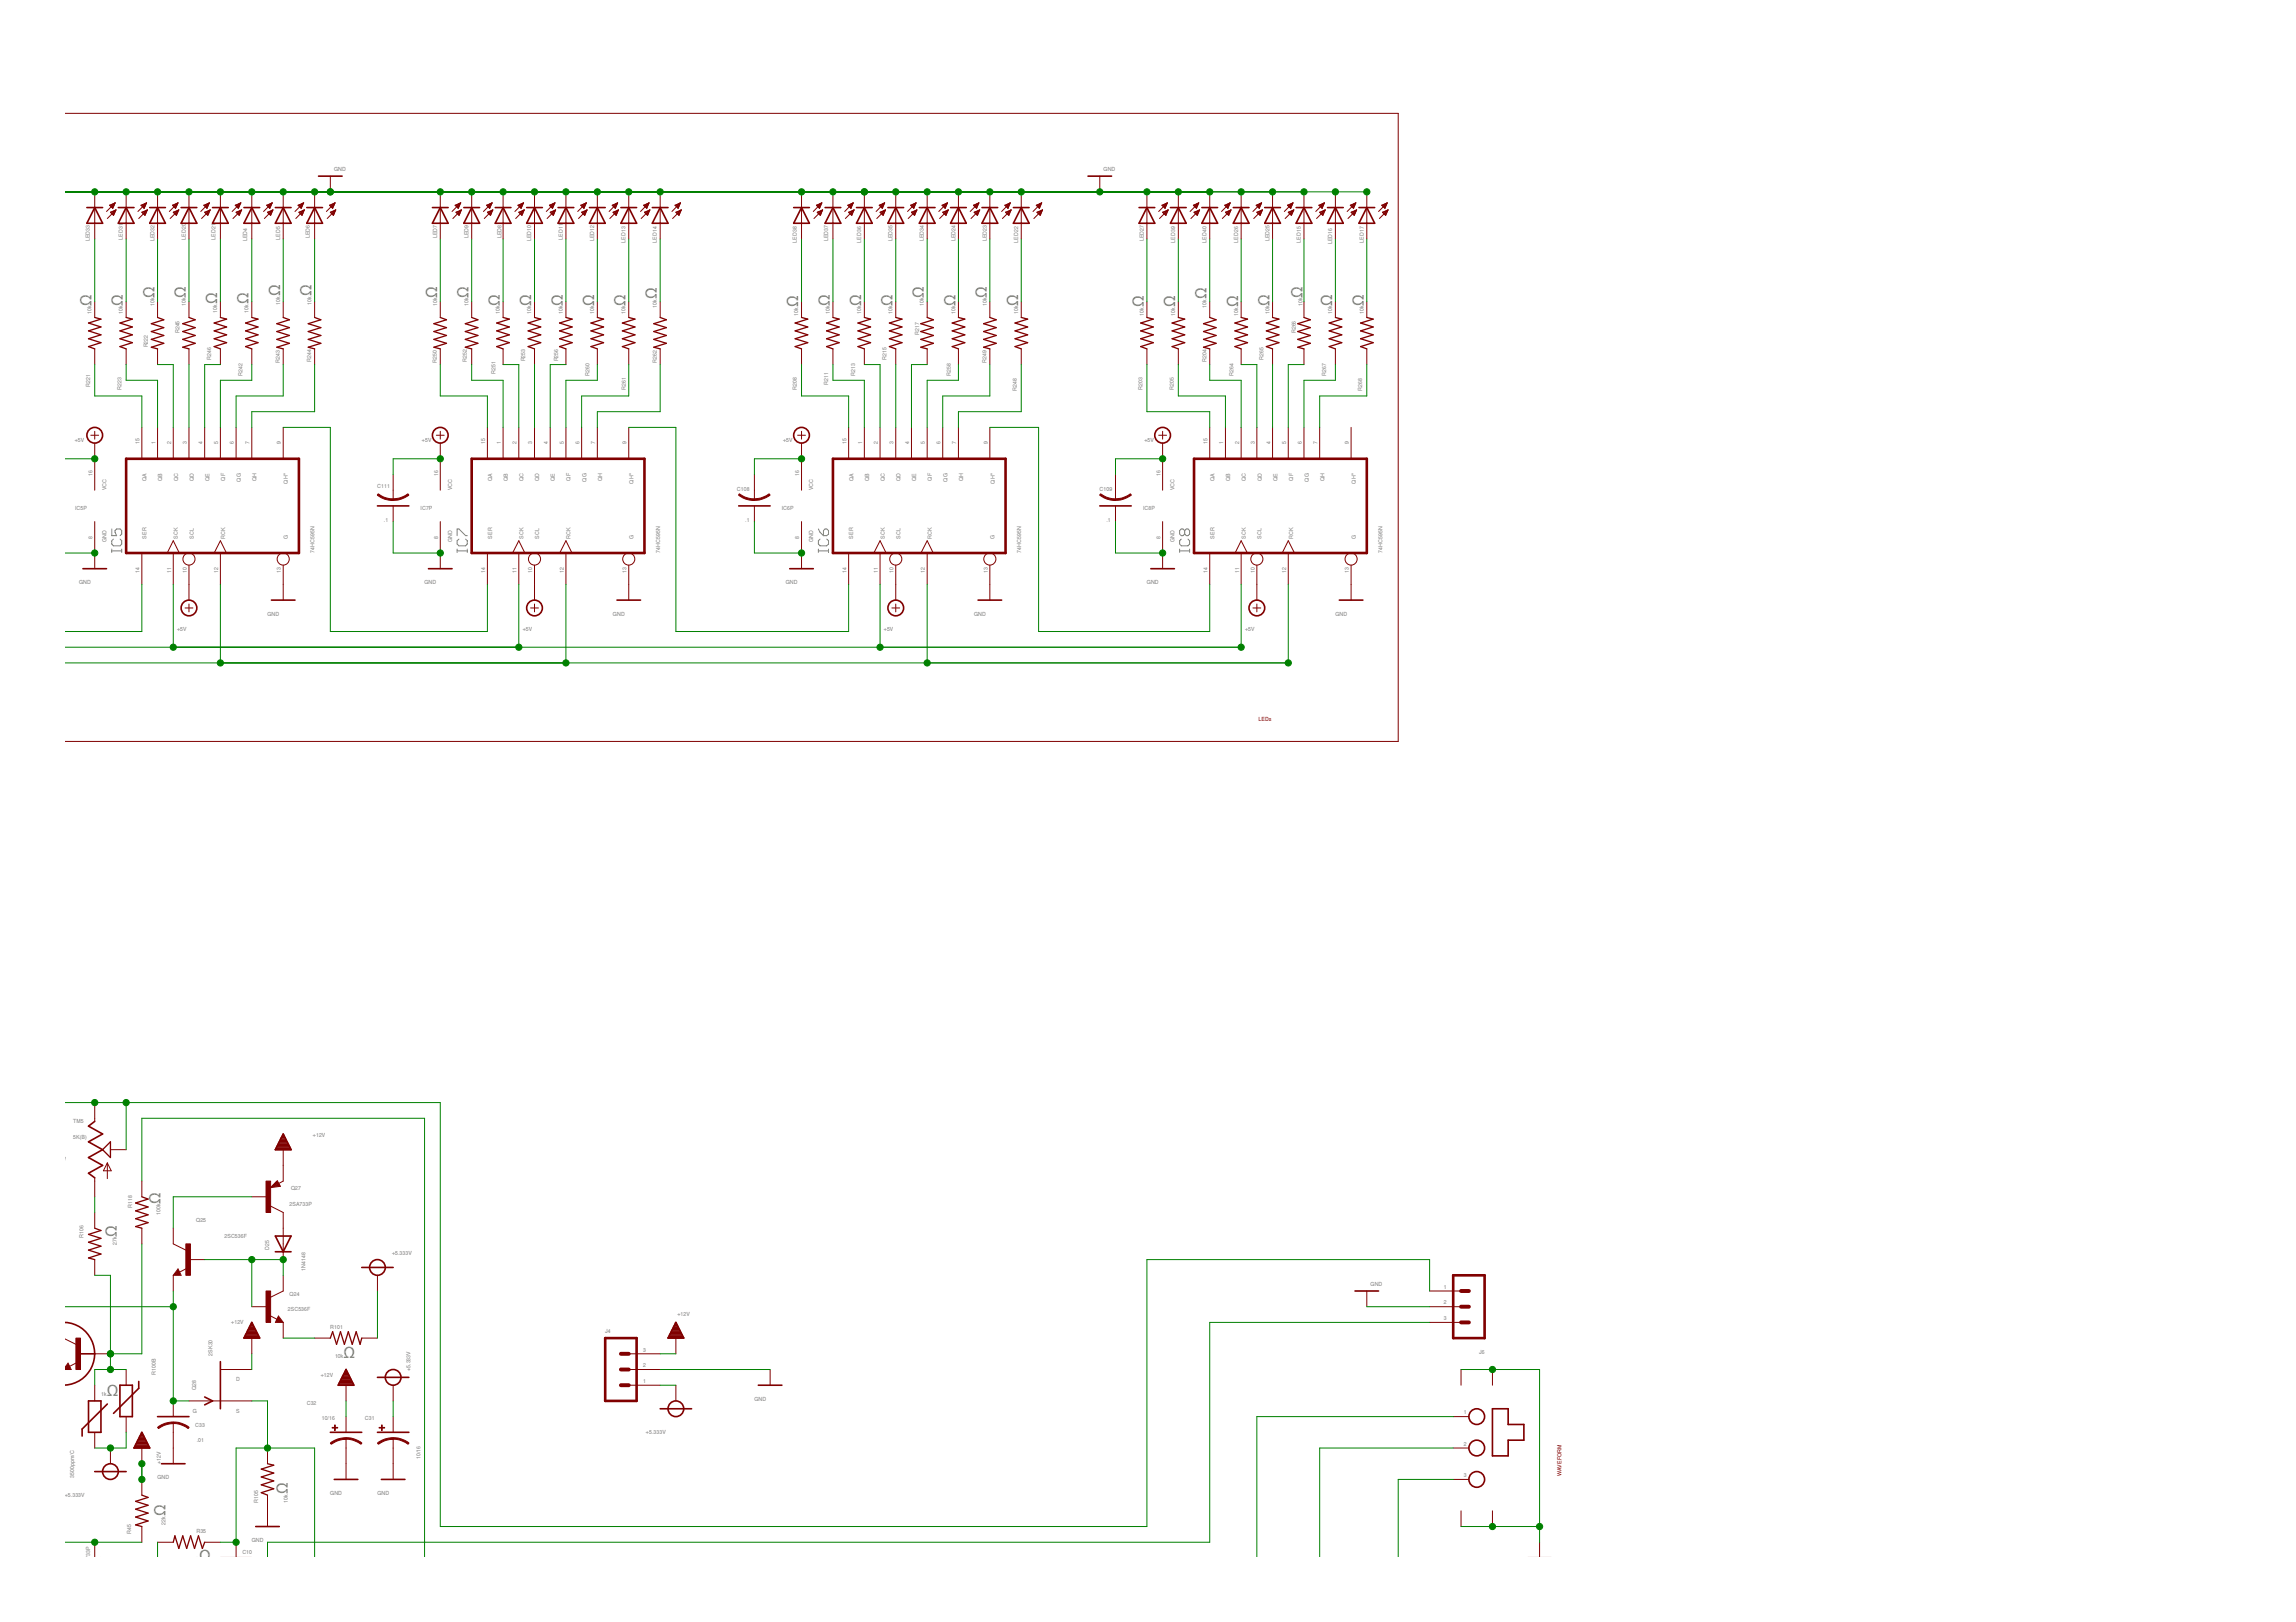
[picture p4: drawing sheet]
<svg xmlns="http://www.w3.org/2000/svg" width="297mm" height="210mm" viewBox="0 0 297 210" stroke-linecap="round" stroke-linejoin="round" font-family="sans-serif">
<defs><g id="words">
<g font-size="2" fill="#808080">
<text x="11.8" y="39.6" transform="rotate(-90 11.8 39.6)">Ω</text>
<text x="15.9" y="39.6" transform="rotate(-90 15.9 39.6)">Ω</text>
<text x="20" y="38.5" transform="rotate(-90 20 38.5)">Ω</text>
<text x="24" y="38.5" transform="rotate(-90 24 38.5)">Ω</text>
<text x="28.1" y="39.4" transform="rotate(-90 28.1 39.4)">Ω</text>
<text x="32.2" y="39.4" transform="rotate(-90 32.2 39.4)">Ω</text>
<text x="36.2" y="38.3" transform="rotate(-90 36.2 38.3)">Ω</text>
<text x="40.3" y="38.3" transform="rotate(-90 40.3 38.3)">Ω</text>
<text x="56.5" y="38.5" transform="rotate(-90 56.5 38.5)">Ω</text>
<text x="60.6" y="38.5" transform="rotate(-90 60.6 38.5)">Ω</text>
<text x="64.7" y="39.6" transform="rotate(-90 64.7 39.6)">Ω</text>
<text x="68.7" y="39.6" transform="rotate(-90 68.7 39.6)">Ω</text>
<text x="72.8" y="39.6" transform="rotate(-90 72.8 39.6)">Ω</text>
<text x="76.9" y="39.6" transform="rotate(-90 76.9 39.6)">Ω</text>
<text x="80.9" y="39.6" transform="rotate(-90 80.9 39.6)">Ω</text>
<text x="85" y="38.7" transform="rotate(-90 85 38.7)">Ω</text>
<text x="103.3" y="39.8" transform="rotate(-90 103.3 39.8)">Ω</text>
<text x="107.3" y="39.6" transform="rotate(-90 107.3 39.6)">Ω</text>
<text x="111.4" y="39.6" transform="rotate(-90 111.4 39.6)">Ω</text>
<text x="115.5" y="39.6" transform="rotate(-90 115.5 39.6)">Ω</text>
<text x="119.5" y="38.5" transform="rotate(-90 119.5 38.5)">Ω</text>
<text x="123.6" y="39.6" transform="rotate(-90 123.6 39.6)">Ω</text>
<text x="127.7" y="38.5" transform="rotate(-90 127.7 38.5)">Ω</text>
<text x="131.7" y="39.6" transform="rotate(-90 131.7 39.6)">Ω</text>
<text x="148" y="39.8" transform="rotate(-90 148 39.8)">Ω</text>
<text x="152" y="39.8" transform="rotate(-90 152 39.8)">Ω</text>
<text x="156.1" y="38.7" transform="rotate(-90 156.1 38.7)">Ω</text>
<text x="160.2" y="39.8" transform="rotate(-90 160.2 39.8)">Ω</text>
<text x="164.2" y="39.6" transform="rotate(-90 164.2 39.6)">Ω</text>
<text x="168.5" y="38.5" transform="rotate(-90 168.5 38.5)">Ω</text>
<text x="172.4" y="39.6" transform="rotate(-90 172.4 39.6)">Ω</text>
<text x="176.4" y="39.6" transform="rotate(-90 176.4 39.6)">Ω</text>
<text x="20.8" y="155.8" transform="rotate(-90 20.8 155.8)">Ω</text>
<text x="15.1" y="160" transform="rotate(-90 15.1 160)">Ω</text>
<text x="44.4" y="175.8">Ω</text>
<text x="13.8" y="180.7">Ω</text>
<text x="21.4" y="196.2" transform="rotate(-90 21.4 196.2)">Ω</text>
<text x="37.2" y="193.4" transform="rotate(-90 37.2 193.4)">Ω</text>
<text x="25.8" y="202">Ω</text>
</g>
<g font-size=".7" fill="#808080">
<text x="43.2" y="22.2">GND</text>
<text x="142.8" y="22.2">GND</text>
<text x="11.6" y="31.2" transform="rotate(-90 11.6 31.2)">LED33</text>
<text x="15.9" y="31" transform="rotate(-90 15.9 31)">LED31</text>
<text x="20" y="31.2" transform="rotate(-90 20 31.2)">LED32</text>
<text x="24" y="31" transform="rotate(-90 24 31)">LED20</text>
<text x="27.9" y="31" transform="rotate(-90 27.9 31)">LED21</text>
<text x="32" y="31.2" transform="rotate(-90 32 31.2)">LED4</text>
<text x="36.2" y="31" transform="rotate(-90 36.2 31)">LED5</text>
<text x="40.1" y="30.8" transform="rotate(-90 40.1 30.8)">LED6</text>
<text x="56.5" y="30.8" transform="rotate(-90 56.5 30.8)">LED7</text>
<text x="60.6" y="30.8" transform="rotate(-90 60.6 30.8)">LED9</text>
<text x="64.9" y="30.8" transform="rotate(-90 64.9 30.8)">LED8</text>
<text x="68.7" y="31.2" transform="rotate(-90 68.7 31.2)">LED10</text>
<text x="72.8" y="31" transform="rotate(-90 72.8 31)">LED11</text>
<text x="76.9" y="31.2" transform="rotate(-90 76.9 31.2)">LED12</text>
<text x="80.9" y="31.4" transform="rotate(-90 80.9 31.4)">LED13</text>
<text x="85" y="31.4" transform="rotate(-90 85 31.4)">LED14</text>
<text x="103.1" y="31.4" transform="rotate(-90 103.1 31.4)">LED38</text>
<text x="107.1" y="31.2" transform="rotate(-90 107.1 31.2)">LED37</text>
<text x="111.4" y="31.4" transform="rotate(-90 111.4 31.4)">LED36</text>
<text x="115.5" y="31.2" transform="rotate(-90 115.5 31.2)">LED35</text>
<text x="119.5" y="31.2" transform="rotate(-90 119.5 31.2)">LED34</text>
<text x="123.6" y="31.2" transform="rotate(-90 123.6 31.2)">LED24</text>
<text x="127.7" y="31.2" transform="rotate(-90 127.7 31.2)">LED23</text>
<text x="131.7" y="31.4" transform="rotate(-90 131.7 31.4)">LED22</text>
<text x="148" y="31.2" transform="rotate(-90 148 31.2)">LED27</text>
<text x="152" y="31.4" transform="rotate(-90 152 31.4)">LED39</text>
<text x="156.1" y="31.4" transform="rotate(-90 156.1 31.4)">LED40</text>
<text x="160.2" y="31.4" transform="rotate(-90 160.2 31.4)">LED26</text>
<text x="164.2" y="31.2" transform="rotate(-90 164.2 31.2)">LED25</text>
<text x="168.3" y="31.4" transform="rotate(-90 168.3 31.4)">LED15</text>
<text x="172.4" y="31.6" transform="rotate(-90 172.4 31.6)">LED16</text>
<text x="176.4" y="31.4" transform="rotate(-90 176.4 31.4)">LED17</text>
<text x="11.8" y="40.7" transform="rotate(-90 11.8 40.7)">10k</text>
<text x="15.9" y="40.7" transform="rotate(-90 15.9 40.7)">10k</text>
<text x="20" y="39.6" transform="rotate(-90 20 39.6)">10k</text>
<text x="24" y="39.6" transform="rotate(-90 24 39.6)">10k</text>
<text x="28.1" y="40.5" transform="rotate(-90 28.1 40.5)">10k</text>
<text x="32.2" y="40.5" transform="rotate(-90 32.2 40.5)">10k</text>
<text x="36.2" y="39.4" transform="rotate(-90 36.2 39.4)">10k</text>
<text x="40.3" y="39.4" transform="rotate(-90 40.3 39.4)">10k</text>
<text x="56.5" y="39.6" transform="rotate(-90 56.5 39.6)">10k</text>
<text x="60.6" y="39.6" transform="rotate(-90 60.6 39.6)">10k</text>
<text x="64.7" y="40.7" transform="rotate(-90 64.7 40.7)">10k</text>
<text x="68.7" y="40.7" transform="rotate(-90 68.7 40.7)">10k</text>
<text x="72.8" y="40.7" transform="rotate(-90 72.8 40.7)">10k</text>
<text x="76.9" y="40.7" transform="rotate(-90 76.9 40.7)">10k</text>
<text x="80.9" y="40.7" transform="rotate(-90 80.9 40.7)">10k</text>
<text x="85" y="39.8" transform="rotate(-90 85 39.8)">10k</text>
<text x="103.3" y="40.9" transform="rotate(-90 103.3 40.9)">10k</text>
<text x="107.3" y="40.7" transform="rotate(-90 107.3 40.7)">10k</text>
<text x="111.4" y="40.7" transform="rotate(-90 111.4 40.7)">10k</text>
<text x="115.5" y="40.7" transform="rotate(-90 115.5 40.7)">10k</text>
<text x="119.5" y="39.6" transform="rotate(-90 119.5 39.6)">10k</text>
<text x="123.6" y="40.7" transform="rotate(-90 123.6 40.7)">10k</text>
<text x="127.7" y="39.6" transform="rotate(-90 127.7 39.6)">10k</text>
<text x="131.7" y="40.7" transform="rotate(-90 131.7 40.7)">10k</text>
<text x="148" y="40.9" transform="rotate(-90 148 40.9)">10k</text>
<text x="152" y="40.9" transform="rotate(-90 152 40.9)">10k</text>
<text x="156.1" y="39.8" transform="rotate(-90 156.1 39.8)">10k</text>
<text x="160.2" y="40.9" transform="rotate(-90 160.2 40.9)">10k</text>
<text x="164.2" y="40.7" transform="rotate(-90 164.2 40.7)">10k</text>
<text x="168.5" y="39.6" transform="rotate(-90 168.5 39.6)">10k</text>
<text x="172.4" y="40.7" transform="rotate(-90 172.4 40.7)">10k</text>
<text x="176.4" y="40.7" transform="rotate(-90 176.4 40.7)">10k</text>
<text x="19.1" y="45" transform="rotate(-90 19.1 45)">R222</text>
<text x="23.2" y="43.1" transform="rotate(-90 23.2 43.1)">R245</text>
<text x="27.3" y="46.6" transform="rotate(-90 27.3 46.6)">R246</text>
<text x="36.2" y="47" transform="rotate(-90 36.2 47)">R243</text>
<text x="40.3" y="46.8" transform="rotate(-90 40.3 46.8)">R244</text>
<text x="56.5" y="47" transform="rotate(-90 56.5 47)">R250</text>
<text x="60.4" y="46.8" transform="rotate(-90 60.4 46.8)">R252</text>
<text x="67.9" y="46.8" transform="rotate(-90 67.9 46.8)">R253</text>
<text x="72.2" y="46.8" transform="rotate(-90 72.2 46.8)">R256</text>
<text x="85" y="47" transform="rotate(-90 85 47)">R262</text>
<text x="114.7" y="46.6" transform="rotate(-90 114.7 46.6)">R215</text>
<text x="118.9" y="43.3" transform="rotate(-90 118.9 43.3)">R217</text>
<text x="127.6" y="47" transform="rotate(-90 127.6 47)">R249</text>
<text x="156.1" y="46.8" transform="rotate(-90 156.1 46.8)">R204</text>
<text x="163.4" y="46.6" transform="rotate(-90 163.4 46.6)">R265</text>
<text x="167.7" y="43.1" transform="rotate(-90 167.7 43.1)">R266</text>
<text x="11.7" y="50" transform="rotate(-90 11.7 50)">R221</text>
<text x="15.7" y="50.4" transform="rotate(-90 15.7 50.4)">R223</text>
<text x="31.4" y="48.6" transform="rotate(-90 31.4 48.6)">R242</text>
<text x="64.1" y="48.4" transform="rotate(-90 64.1 48.4)">R251</text>
<text x="76.3" y="48.6" transform="rotate(-90 76.3 48.6)">R260</text>
<text x="81" y="50.4" transform="rotate(-90 81 50.4)">R261</text>
<text x="103.1" y="50.4" transform="rotate(-90 103.1 50.4)">R208</text>
<text x="107.2" y="49.8" transform="rotate(-90 107.2 49.8)">R211</text>
<text x="110.6" y="48.6" transform="rotate(-90 110.6 48.6)">R213</text>
<text x="123" y="48.6" transform="rotate(-90 123 48.6)">R258</text>
<text x="131.5" y="50.6" transform="rotate(-90 131.5 50.6)">R248</text>
<text x="147.8" y="50.4" transform="rotate(-90 147.8 50.4)">R203</text>
<text x="151.9" y="50.4" transform="rotate(-90 151.9 50.4)">R205</text>
<text x="159.6" y="48.6" transform="rotate(-90 159.6 48.6)">R264</text>
<text x="171.6" y="48.6" transform="rotate(-90 171.6 48.6)">R267</text>
<text x="176.2" y="50.6" transform="rotate(-90 176.2 50.6)">R268</text>
<text x="9.7" y="57.2">+5V</text>
<text x="18.1" y="57.5" transform="rotate(-90 18.1 57.5)">15</text>
<text x="20.1" y="57.5" transform="rotate(-90 20.1 57.5)">1</text>
<text x="22.1" y="57.5" transform="rotate(-90 22.1 57.5)">2</text>
<text x="24.2" y="57.5" transform="rotate(-90 24.2 57.5)">3</text>
<text x="26.2" y="57.5" transform="rotate(-90 26.2 57.5)">4</text>
<text x="28.2" y="57.5" transform="rotate(-90 28.2 57.5)">5</text>
<text x="30.3" y="57.5" transform="rotate(-90 30.3 57.5)">6</text>
<text x="32.3" y="57.5" transform="rotate(-90 32.3 57.5)">7</text>
<text x="36.4" y="57.5" transform="rotate(-90 36.4 57.5)">9</text>
<text x="54.6" y="57.2">+5V</text>
<text x="62.8" y="57.5" transform="rotate(-90 62.8 57.5)">15</text>
<text x="64.8" y="57.5" transform="rotate(-90 64.8 57.5)">1</text>
<text x="66.8" y="57.5" transform="rotate(-90 66.8 57.5)">2</text>
<text x="68.9" y="57.5" transform="rotate(-90 68.9 57.5)">3</text>
<text x="70.9" y="57.5" transform="rotate(-90 70.9 57.5)">4</text>
<text x="72.9" y="57.5" transform="rotate(-90 72.9 57.5)">5</text>
<text x="75" y="57.5" transform="rotate(-90 75 57.5)">6</text>
<text x="77" y="57.5" transform="rotate(-90 77 57.5)">7</text>
<text x="81.1" y="57.5" transform="rotate(-90 81.1 57.5)">9</text>
<text x="101.3" y="57.2">+5V</text>
<text x="109.5" y="57.5" transform="rotate(-90 109.5 57.5)">15</text>
<text x="111.5" y="57.5" transform="rotate(-90 111.5 57.5)">1</text>
<text x="113.6" y="57.5" transform="rotate(-90 113.6 57.5)">2</text>
<text x="115.6" y="57.5" transform="rotate(-90 115.6 57.5)">3</text>
<text x="117.6" y="57.5" transform="rotate(-90 117.6 57.5)">4</text>
<text x="119.7" y="57.5" transform="rotate(-90 119.7 57.5)">5</text>
<text x="121.7" y="57.5" transform="rotate(-90 121.7 57.5)">6</text>
<text x="123.7" y="57.5" transform="rotate(-90 123.7 57.5)">7</text>
<text x="127.8" y="57.5" transform="rotate(-90 127.8 57.5)">9</text>
<text x="148.1" y="57.2">+5V</text>
<text x="156.2" y="57.5" transform="rotate(-90 156.2 57.5)">15</text>
<text x="158.3" y="57.5" transform="rotate(-90 158.3 57.5)">1</text>
<text x="160.3" y="57.5" transform="rotate(-90 160.3 57.5)">2</text>
<text x="162.3" y="57.5" transform="rotate(-90 162.3 57.5)">3</text>
<text x="164.4" y="57.5" transform="rotate(-90 164.4 57.5)">4</text>
<text x="166.4" y="57.5" transform="rotate(-90 166.4 57.5)">5</text>
<text x="168.4" y="57.5" transform="rotate(-90 168.4 57.5)">6</text>
<text x="170.5" y="57.5" transform="rotate(-90 170.5 57.5)">7</text>
<text x="174.5" y="57.5" transform="rotate(-90 174.5 57.5)">9</text>
<text x="9.7" y="66">IC5P</text>
<text x="12" y="61.6" transform="rotate(-90 12 61.6)">16</text>
<text x="13.8" y="63.4" transform="rotate(-90 13.8 63.4)">VCC</text>
<text x="19" y="62.3" transform="rotate(-90 19 62.3)">QA</text>
<text x="21" y="62.3" transform="rotate(-90 21 62.3)">QB</text>
<text x="23" y="62.3" transform="rotate(-90 23 62.3)">QC</text>
<text x="25.1" y="62.3" transform="rotate(-90 25.1 62.3)">QD</text>
<text x="27.1" y="62.3" transform="rotate(-90 27.1 62.3)">QE</text>
<text x="29.1" y="62.2" transform="rotate(-90 29.1 62.2)">QF</text>
<text x="31.2" y="62.3" transform="rotate(-90 31.2 62.3)">QG</text>
<text x="33.2" y="62.3" transform="rotate(-90 33.2 62.3)">QH</text>
<text x="37.3" y="62.6" transform="rotate(-90 37.3 62.6)">QH*</text>
<text x="48.8" y="63.1">C111</text>
<text x="54.4" y="66">IC7P</text>
<text x="56.7" y="61.6" transform="rotate(-90 56.7 61.6)">16</text>
<text x="58.5" y="63.4" transform="rotate(-90 58.5 63.4)">VCC</text>
<text x="63.7" y="62.3" transform="rotate(-90 63.7 62.3)">QA</text>
<text x="65.7" y="62.3" transform="rotate(-90 65.7 62.3)">QB</text>
<text x="67.7" y="62.3" transform="rotate(-90 67.7 62.3)">QC</text>
<text x="69.8" y="62.3" transform="rotate(-90 69.8 62.3)">QD</text>
<text x="71.8" y="62.3" transform="rotate(-90 71.8 62.3)">QE</text>
<text x="73.8" y="62.2" transform="rotate(-90 73.8 62.2)">QF</text>
<text x="75.9" y="62.3" transform="rotate(-90 75.9 62.3)">QG</text>
<text x="77.9" y="62.3" transform="rotate(-90 77.9 62.3)">QH</text>
<text x="82" y="62.6" transform="rotate(-90 82 62.6)">QH*</text>
<text x="95.3" y="63.5">C108</text>
<text x="101.1" y="66">IC6P</text>
<text x="103.4" y="61.6" transform="rotate(-90 103.4 61.6)">16</text>
<text x="105.2" y="63.4" transform="rotate(-90 105.2 63.4)">VCC</text>
<text x="110.4" y="62.3" transform="rotate(-90 110.4 62.3)">QA</text>
<text x="112.4" y="62.3" transform="rotate(-90 112.4 62.3)">QB</text>
<text x="114.5" y="62.3" transform="rotate(-90 114.5 62.3)">QC</text>
<text x="116.5" y="62.3" transform="rotate(-90 116.5 62.3)">QD</text>
<text x="118.5" y="62.3" transform="rotate(-90 118.5 62.3)">QE</text>
<text x="120.6" y="62.2" transform="rotate(-90 120.6 62.2)">QF</text>
<text x="122.6" y="62.3" transform="rotate(-90 122.6 62.3)">QG</text>
<text x="124.6" y="62.3" transform="rotate(-90 124.6 62.3)">QH</text>
<text x="128.7" y="62.6" transform="rotate(-90 128.7 62.6)">QH*</text>
<text x="142.3" y="63.5">C109</text>
<text x="147.9" y="66">IC8P</text>
<text x="150.1" y="61.6" transform="rotate(-90 150.1 61.6)">16</text>
<text x="151.9" y="63.4" transform="rotate(-90 151.9 63.4)">VCC</text>
<text x="157.1" y="62.3" transform="rotate(-90 157.1 62.3)">QA</text>
<text x="159.2" y="62.3" transform="rotate(-90 159.2 62.3)">QB</text>
<text x="161.2" y="62.3" transform="rotate(-90 161.2 62.3)">QC</text>
<text x="163.2" y="62.3" transform="rotate(-90 163.2 62.3)">QD</text>
<text x="165.3" y="62.3" transform="rotate(-90 165.3 62.3)">QE</text>
<text x="167.3" y="62.2" transform="rotate(-90 167.3 62.2)">QF</text>
<text x="169.3" y="62.3" transform="rotate(-90 169.3 62.3)">QG</text>
<text x="171.4" y="62.3" transform="rotate(-90 171.4 62.3)">QH</text>
<text x="175.4" y="62.6" transform="rotate(-90 175.4 62.6)">QH*</text>
<text x="12" y="69.7" transform="rotate(-90 12 69.7)">8</text>
<text x="13.8" y="70.1" transform="rotate(-90 13.8 70.1)">GND</text>
<text x="19" y="69.7" transform="rotate(-90 19 69.7)">SER</text>
<text x="23" y="69.7" transform="rotate(-90 23 69.7)">SCK</text>
<text x="25.1" y="69.7" transform="rotate(-90 25.1 69.7)">SCL</text>
<text x="29.1" y="69.7" transform="rotate(-90 29.1 69.7)">RCK</text>
<text x="37.2" y="69.7" transform="rotate(-90 37.2 69.7)">G</text>
<text x="40.7" y="71.6" transform="rotate(-90 40.7 71.6)">74HC595N</text>
<text x="49.7" y="67.6">.1</text>
<text x="56.7" y="69.7" transform="rotate(-90 56.7 69.7)">8</text>
<text x="58.5" y="70.1" transform="rotate(-90 58.5 70.1)">GND</text>
<text x="63.7" y="69.7" transform="rotate(-90 63.7 69.7)">SER</text>
<text x="67.7" y="69.7" transform="rotate(-90 67.7 69.7)">SCK</text>
<text x="69.8" y="69.7" transform="rotate(-90 69.8 69.7)">SCL</text>
<text x="73.8" y="69.7" transform="rotate(-90 73.8 69.7)">RCK</text>
<text x="81.9" y="69.7" transform="rotate(-90 81.9 69.7)">G</text>
<text x="85.4" y="71.6" transform="rotate(-90 85.4 71.6)">74HC595N</text>
<text x="96.4" y="67.6">.1</text>
<text x="103.4" y="69.7" transform="rotate(-90 103.4 69.7)">8</text>
<text x="105.2" y="70.1" transform="rotate(-90 105.2 70.1)">GND</text>
<text x="110.4" y="69.7" transform="rotate(-90 110.4 69.7)">SER</text>
<text x="114.5" y="69.7" transform="rotate(-90 114.5 69.7)">SCK</text>
<text x="116.5" y="69.7" transform="rotate(-90 116.5 69.7)">SCL</text>
<text x="120.6" y="69.7" transform="rotate(-90 120.6 69.7)">RCK</text>
<text x="128.7" y="69.7" transform="rotate(-90 128.7 69.7)">G</text>
<text x="132.1" y="71.6" transform="rotate(-90 132.1 71.6)">74HC595N</text>
<text x="143.1" y="67.6">.1</text>
<text x="150.1" y="69.7" transform="rotate(-90 150.1 69.7)">8</text>
<text x="151.9" y="70.1" transform="rotate(-90 151.9 70.1)">GND</text>
<text x="157.1" y="69.7" transform="rotate(-90 157.1 69.7)">SER</text>
<text x="161.2" y="69.7" transform="rotate(-90 161.2 69.7)">SCK</text>
<text x="163.2" y="69.7" transform="rotate(-90 163.2 69.7)">SCL</text>
<text x="167.3" y="69.7" transform="rotate(-90 167.3 69.7)">RCK</text>
<text x="175.4" y="69.7" transform="rotate(-90 175.4 69.7)">G</text>
<text x="178.9" y="71.6" transform="rotate(-90 178.9 71.6)">74HC595N</text>
<text x="10.2" y="75.6">GND</text>
<text x="18.1" y="74.2" transform="rotate(-90 18.1 74.2)">14</text>
<text x="22.1" y="74.2" transform="rotate(-90 22.1 74.2)">11</text>
<text x="24.2" y="74.2" transform="rotate(-90 24.2 74.2)">10</text>
<text x="28.2" y="74.2" transform="rotate(-90 28.2 74.2)">12</text>
<text x="36.4" y="74.2" transform="rotate(-90 36.4 74.2)">13</text>
<text x="54.9" y="75.6">GND</text>
<text x="62.8" y="74.2" transform="rotate(-90 62.8 74.2)">14</text>
<text x="66.8" y="74.2" transform="rotate(-90 66.8 74.2)">11</text>
<text x="68.9" y="74.2" transform="rotate(-90 68.9 74.2)">10</text>
<text x="72.9" y="74.2" transform="rotate(-90 72.9 74.2)">12</text>
<text x="81.1" y="74.2" transform="rotate(-90 81.1 74.2)">13</text>
<text x="101.7" y="75.6">GND</text>
<text x="109.5" y="74.2" transform="rotate(-90 109.5 74.2)">14</text>
<text x="113.6" y="74.2" transform="rotate(-90 113.6 74.2)">11</text>
<text x="115.6" y="74.2" transform="rotate(-90 115.6 74.2)">10</text>
<text x="119.7" y="74.2" transform="rotate(-90 119.7 74.2)">12</text>
<text x="127.8" y="74.2" transform="rotate(-90 127.8 74.2)">13</text>
<text x="148.4" y="75.6">GND</text>
<text x="156.2" y="74.2" transform="rotate(-90 156.2 74.2)">14</text>
<text x="160.3" y="74.2" transform="rotate(-90 160.3 74.2)">11</text>
<text x="162.3" y="74.2" transform="rotate(-90 162.3 74.2)">10</text>
<text x="166.4" y="74.2" transform="rotate(-90 166.4 74.2)">12</text>
<text x="174.5" y="74.2" transform="rotate(-90 174.5 74.2)">13</text>
<text x="22.9" y="81.6">+5V</text>
<text x="34.6" y="79.7">GND</text>
<text x="67.6" y="81.6">+5V</text>
<text x="79.3" y="79.7">GND</text>
<text x="114.4" y="81.6">+5V</text>
<text x="126" y="79.7">GND</text>
<text x="161.1" y="81.6">+5V</text>
<text x="172.8" y="79.7">GND</text>
<text x="9.5" y="145.3">TM5</text>
<text x="9.5" y="147.3">5K(B)</text>
<text x="40.5" y="147.1">+12V</text>
<text x="7" y="150.2">+12V</text>
<text x="37.7" y="154.1">Q27</text>
<text x="10.8" y="160.2" transform="rotate(-90 10.8 160.2)">R106</text>
<text x="15.1" y="161.1" transform="rotate(-90 15.1 161.1)">27k</text>
<text x="17.1" y="156.3" transform="rotate(-90 17.1 156.3)">R118</text>
<text x="20.8" y="157.2" transform="rotate(-90 20.8 157.2)">100k</text>
<text x="25.4" y="158.1">Q25</text>
<text x="29" y="160.2">2SC536F</text>
<text x="34.8" y="161.8" transform="rotate(-90 34.8 161.8)">D25</text>
<text x="37.4" y="156.1">2SA733P</text>
<text x="37.4" y="167.7">Q24</text>
<text x="39.5" y="164.4" transform="rotate(-90 39.5 164.4)">1N4148</text>
<text x="50.7" y="162.4">+5.333V</text>
<text x="177.3" y="166.4">GND</text>
<text x="186.8" y="166.8">1</text>
<text x="29.9" y="171.3">+12V</text>
<text x="37.2" y="169.7">2SC536F</text>
<text x="42.7" y="172">R101</text>
<text x="78.3" y="172.5">J4</text>
<text x="87.6" y="170.3">+12V</text>
<text x="186.8" y="168.8">2</text>
<text x="186.8" y="170.8">3</text>
<text x="20.2" y="177.9" transform="rotate(-90 20.2 177.9)">R100B</text>
<text x="25.4" y="179.9" transform="rotate(-90 25.4 179.9)">Q28</text>
<text x="27.5" y="175.4" transform="rotate(-90 27.5 175.4)">2SK30</text>
<text x="30.5" y="178.7">D</text>
<text x="41.5" y="178.2">+12V</text>
<text x="43.3" y="175.8">10k</text>
<text x="53.1" y="177.4" transform="rotate(-90 53.1 177.4)">+5.333V</text>
<text x="83.2" y="179">1</text>
<text x="83.2" y="176.9">2</text>
<text x="83.2" y="174.9">3</text>
<text x="191.4" y="175.2">J6</text>
<text x="13.1" y="180.7">1k</text>
<text x="25" y="182.8">G</text>
<text x="25.3" y="184.6">C33</text>
<text x="30.5" y="182.8">S</text>
<text x="39.7" y="181.8">C32</text>
<text x="41.6" y="183.8">10/16</text>
<text x="47.2" y="183.8">C31</text>
<text x="83.6" y="185.6">+5.333V</text>
<text x="97.6" y="181.3">GND</text>
<text x="189.4" y="183">1</text>
<text x="-.8" y="186.6">k</text>
<text x="9.6" y="191.2" transform="rotate(-90 9.6 191.2)">3500ppm/C</text>
<text x="20.4" y="191.4">GND</text>
<text x="20.8" y="189.4" transform="rotate(-90 20.8 189.4)">+12V</text>
<text x="25.5" y="186.7">.01</text>
<text x="54.4" y="188.8" transform="rotate(-90 54.4 188.8)">10/16</text>
<text x="189.4" y="187.1">2</text>
<text x="189.4" y="191.2">3</text>
<text x="8.4" y="193.7">+5.333V</text>
<text x="21.4" y="197.3" transform="rotate(-90 21.4 197.3)">22k</text>
<text x="33.4" y="194.5" transform="rotate(-90 33.4 194.5)">R105</text>
<text x="37.2" y="194.5" transform="rotate(-90 37.2 194.5)">10k</text>
<text x="42.7" y="193.5">GND</text>
<text x="48.8" y="193.5">GND</text>
<text x="11.6" y="203.1" transform="rotate(-90 11.6 203.1)">2SA733P</text>
<text x="16.9" y="198.6" transform="rotate(-90 16.9 198.6)">R45</text>
<text x="24.3" y="202">100k</text>
<text x="25.4" y="198.3">R35</text>
<text x="31.4" y="201.1">C10</text>
<text x="32.6" y="199.6">GND</text>
</g>
<g font-size=".7" fill="#800000">
<text x="162.8" y="93.3">LEDs</text>
<text x="202" y="191" transform="rotate(-90 202 191)">WAVEFORM</text>
</g>
</g></defs>
<g fill="none" stroke="#808080" stroke-width=".13">
<path d="M14.5 71.3h1.2M14.5 68.5v.8h.6l-.2-.4v-.2l.2-.2h.4l.2 .2v.4l-.2 .2M14.5 71.1v.4M14.7 69.8l-.2 .2v.4l.2 .2h.8l.2-.2v-.4l-.2-.2M15.7 71.1v.4M59.1 71.3h1.4M59.1 69.3v-.8h.3l.8 .8h.3M59.1 71.1v.4M59.4 69.8l-.3 .2v.4l.3 .2h.8l.3-.2v-.4l-.3-.2M60.5 71.1v.4M105.9 71.3h1.3M105.9 71.1v.4"/>
<path d="M105.9 68.5l.2 .4 .4 .4M106.1 69.8l-.2 .2v.4l.2 .2h.9l.2-.2v-.4l-.2-.2M106.7 68.5h.3l.2 .2v.4l-.2 .2h-.5v-.6zM107.2 71.1v.4M152.6 71.3h1.3M152.6 71.1v.4M152.8 69.8l-.2 .2v.4l.2 .2h.9l.2-.2v-.4l-.2-.2M153.3 68.7l-.3-.2h-.2l-.2 .2v.4l.2 .2h.2l.3-.2M153.3 68.7l.2-.2h.2l.2 .2v.4l-.2 .2h-.2l-.2-.2M153.3 68.7v.4M153.9 71.1v.4"/>
</g>
<g fill="none" stroke="#800000" stroke-width=".13">
<path d="M8.5 14.7h172.4v81.2h-172.4M12.3 24.8v6.1M12.3 39.1v2M14.2 26.6h.6M14.3 26.6h.4M14.3 27.5h.6M14.4 27.6h.4M14.4 26.7h.3M14.4 26.5h.4M14.5 27.6h.3M14.5 26.8h.1M14.5 27.4h.4"/>
<path d="M14.5 27.7h.3M14.5 26.9h.1M14.6 26.4h.2M14.6 27.8h.1M14.7 27.3h.2M14.8 26.3h.1M14.9 26.2l-1.1 1.2M14.9 26.2l-.3 .8-.4-.4M14.9 26.2l-.7 .4M14.9 27.2h.1M15 27.2l-1.1 1.1M15 27.2l-.3 .7-.4-.4"/>
<path d="M15 27.2l-.7 .3M16.3 24.8v6.1M16.3 39.1v2M18.2 26.6h.6M18.4 26.6h.4M18.4 27.5l.7-.3-.3 .7zM18.4 27.5h.5M18.4 27.6h.5M18.4 26.7h.4M18.5 26.5h.4M18.5 27.6h.4M18.5 26.8h.2"/>
<path d="M18.6 27.4h.4M18.6 27.7h.2M18.6 26.9h.1M18.7 26.4h.2M18.7 27.8h.1M18.8 27.3h.2M18.9 26.3h.1M19 26.2l-1.2 1.2M19 26.2l-.4 .8-.4-.4M19 26.2l-.8 .4M19 27.2h.1M19.1 27.2l-1.2 1.1"/>
<path d="M20.4 24.8v6.1M20.4 39.1v2M22.3 26.6h.6M22.4 26.6h.5M22.4 27.5l.7-.3-.3 .7zM22.4 27.5h.6M22.5 27.6h.5M22.5 26.7h.3M22.5 26.5h.4M22.6 27.6h.3M22.6 26.8h.2M22.6 27.4h.4"/>
<path d="M22.7 27.7h.2M22.7 26.9h.1M22.7 26.4h.3M22.8 27.8h.1M22.9 27.3h.2M22.9 26.3h.1M23 26.2l-1.1 1.2M23 26.2l-.3 .8-.4-.4M23 26.2l-.7 .4M23.1 27.2h.1M23.1 27.2l-1.1 1.1M24.4 24.8v6.1"/>
<path d="M24.4 39.1v2M26.4 26.6h.5M26.5 26.6h.4M26.5 27.5h.6M26.6 27.6h.4M26.6 26.7h.3M26.6 26.5h.4M26.6 26.8h.2M26.7 27.4h.4M26.7 27.7h.2M26.7 26.9h.1M26.8 26.4h.2"/>
<path d="M26.8 27.8h.1M26.9 27.3h.2M27 26.3h.1M27.1 26.2l-1.1 1.2M27.1 26.2l-.3 .8-.4-.4M27.1 26.2l-.7 .4M27.1 27.2h.1M27.2 27.2l-1.1 1.1M27.2 27.2l-.3 .7-.4-.4M27.2 27.2l-.7 .3M28.5 24.8v6.1M28.5 39.1v2"/>
<path d="M30.4 26.6h.6M30.5 26.6h.5M30.5 27.5l.8-.3-.4 .7zM30.6 27.5h.5M30.6 27.6h.5M30.6 26.7h.3M30.6 26.5h.5M30.7 27.6h.4M30.7 26.8h.2M30.8 27.4h.4M30.8 27.7h.2M30.8 26.9h.1"/>
<path d="M30.9 26.4h.2M30.9 27.8h.1M31 27.3h.2M31.1 26.3h.1M31.2 26.2l-1.2 1.2M31.2 26.2l-.4 .8-.4-.4M31.2 26.2l-.8 .4M31.2 27.2h.1M31.3 27.2l-1.2 1.1M32.6 24.8v6.1M32.6 39.1v2M34.5 26.6h.6"/>
<path d="M34.6 27.5l.7-.3-.3 .7zM34.6 26.6h.5M34.6 27.5h.6M34.7 27.6h.5M34.7 26.7h.3M34.7 26.5h.4M34.8 27.6h.3M34.8 26.8h.2M34.8 27.4h.4M34.9 27.7h.2M34.9 26.9h.1M34.9 26.4h.3"/>
<path d="M35 27.8h.1M35.1 27.3h.2M35.1 26.3h.1M35.2 26.2l-1.1 1.2M35.2 26.2l-.3 .8-.4-.4M35.2 26.2l-.7 .4M35.3 27.2h.1M35.3 27.2l-1.1 1.1M36.6 24.8v6.1M36.6 39.1v2M38.6 26.6h.5M38.7 26.6h.4"/>
<path d="M38.7 27.5h.5M38.8 27.6h.4M38.8 26.7h.3M38.8 26.5h.4M38.8 26.8h.2M38.9 27.4h.4M38.9 27.7h.2M38.9 26.9h.1M39 26.4h.2M39 27.8h.1M39.1 27.3h.2M39.2 26.3h.1"/>
<path d="M39.3 26.2l-1.1 1.2M39.3 26.2l-.3 .8-.4-.4M39.3 26.2l-.7 .4M39.3 27.2h.1M39.4 27.2l-1.1 1.1M39.4 27.2l-.3 .7-.4-.4M39.4 27.2l-.7 .3M40.7 24.8v6.1M40.7 39.1v2M42.6 26.6h.6M42.7 26.6h.5M42.7 27.5l.7-.3-.3 .7z"/>
<path d="M42.7 22.8v2M42.8 27.5h.5M42.8 27.6h.5M42.8 26.7h.3M42.8 26.5h.4M42.9 27.6h.3M42.9 26.8h.2M43 27.4h.3M43 27.7h.2M43 26.9h.1M43.1 26.4h.2M43.1 27.8h.1"/>
<path d="M43.2 27.3h.2M43.2 26.3h.1M43.3 26.2l-1.1 1.2M43.3 26.2l-.3 .8-.4-.4M43.3 26.2l-.7 .4M43.4 27.2h.1M43.4 27.2l-1.1 1.1M57 24.8v6.1M57 39.1v2M58.9 26.6h.6M59 26.6h.4M59 27.5l.7-.3-.3 .7z"/>
<path d="M59 27.5h.6M59.1 27.6h.4M59.1 26.7h.3M59.1 26.5h.4M59.2 27.6h.3M59.2 26.8h.2M59.2 27.4h.4M59.2 27.7h.3M59.2 26.9h.1M59.3 26.4h.2M59.3 27.8h.1M59.4 27.3h.2"/>
<path d="M59.5 26.3h.1M59.6 26.2l-1.1 1.2M59.6 26.2l-.3 .8-.4-.4M59.6 26.2l-.7 .4M59.6 27.2h.1M59.7 27.2l-1.1 1.1M61 24.8v6.1M61 39.1v2M62.9 26.6h.6M63 26.6h.5M63.1 27.5h.5M63.1 27.6h.5"/>
<path d="M63.1 26.7h.4M63.1 26.5h.5M63.2 27.6h.4M63.2 26.8h.2M63.3 27.4h.4M63.3 27.7h.2M63.3 26.9h.1M63.4 26.4h.2M63.4 27.8h.1M63.5 27.3h.2M63.6 26.3h.1M63.7 26.2l-1.2 1.2"/>
<path d="M63.7 26.2l-.3 .8-.5-.4M63.7 26.2l-.8 .4M63.7 27.2h.1M63.8 27.2l-1.1 1.1M63.8 27.2l-.3 .7-.4-.4M63.8 27.2l-.7 .3M65.1 24.8v6.1M65.1 39.1v2M67 26.6h.6M67.1 26.6h.4M67.1 27.5l.7-.3-.3 .7zM67.1 27.5h.6"/>
<path d="M67.2 27.6h.5M67.2 26.7h.3M67.2 26.5h.4M67.3 27.6h.3M67.3 26.8h.2M67.4 27.4h.3M67.4 27.7h.2M67.4 26.9h.1M67.4 26.4h.3M67.5 27.8h.1M67.6 27.3h.2M67.6 26.3h.1"/>
<path d="M67.7 26.2l-1.1 1.2M67.7 26.2l-.3 .8-.4-.4M67.7 26.2l-.7 .4M67.8 27.2h.1M67.8 27.2l-1.1 1.1M69.2 24.8v6.1M69.2 39.1v2M71.1 26.6h.5M71.2 26.6h.4M71.2 27.5l.7-.3-.3 .7zM71.2 27.5h.6M71.3 27.6h.4"/>
<path d="M71.3 26.7h.3M71.3 26.5h.4M71.4 27.6h.3M71.4 26.8h.1M71.4 27.4h.4M71.4 27.7h.2M71.4 26.9h.1M71.5 26.4h.2M71.5 27.8h.1M71.6 27.3h.2M71.7 26.3h.1M71.8 26.2l-1.1 1.2"/>
<path d="M71.8 26.2l-.3 .8-.4-.4M71.8 26.2l-.7 .4M71.8 27.2h.1M71.9 27.2l-1.1 1.1M73.2 24.8v6.1M73.2 39.1v2M75.1 26.6h.6M75.2 26.6h.5M75.3 27.5h.5M75.3 27.6h.5M75.3 26.7h.3M75.3 26.5h.5"/>
<path d="M75.4 27.6h.4M75.4 26.8h.2M75.5 27.4h.4M75.5 27.7h.2M75.5 26.9h.1M75.5 26.4h.3M75.6 27.8h.1M75.7 27.3h.2M75.8 26.3h.1M75.9 26.2l-1.2 1.2M75.9 26.2l-.4 .8-.4-.4M75.9 26.2l-.8 .4"/>
<path d="M75.9 27.2h.1M75.9 27.2l-1.1 1.1M75.9 27.2l-.3 .7-.4-.4M75.9 27.2l-.7 .3M77.3 24.8v6.1M77.3 39.1v2M79.2 26.6h.6M79.3 26.6h.4M79.3 27.5l.7-.3-.3 .7zM79.3 27.5h.6M79.4 27.6h.4M79.4 26.7h.3"/>
<path d="M79.4 26.5h.4M79.5 27.6h.3M79.5 26.8h.2M79.5 27.4h.4M79.6 27.7h.2M79.6 26.9h.1M79.6 26.4h.3M79.7 27.8h.1M79.8 27.3h.2M79.8 26.3h.1M79.9 26.2l-1.1 1.2M79.9 26.2l-.3 .8-.4-.4"/>
<path d="M79.9 26.2l-.7 .4M79.9 27.2h.1M80 27.2l-1.1 1.1M81.3 24.8v6.1M81.3 39.1v2M83.3 26.6h.5M83.4 26.6h.4M83.4 27.5l.7-.3-.3 .7zM83.4 27.5h.5M83.5 27.6h.4M83.5 26.7h.3M83.5 26.5h.4"/>
<path d="M83.5 26.8h.2M83.6 27.4h.4M83.6 27.7h.2M83.6 26.9h.1M83.7 26.4h.2M83.7 27.8h.1M83.8 27.3h.2M83.9 26.3h.1M84 26.2l-1.1 1.2M84 26.2l-.3 .8-.4-.4M84 26.2l-.7 .4M84 27.2h.1"/>
<path d="M84.1 27.2l-1.1 1.1M85.4 24.8v6.1M85.4 39.1v2M87.3 26.6h.6M87.4 26.6h.5M87.4 27.5l.7-.3-.3 .7zM87.5 27.5h.5M87.5 27.6h.5M87.5 26.7h.3M87.5 26.5h.4M87.6 27.6h.3M87.6 26.8h.2"/>
<path d="M87.7 27.4h.4M87.7 27.7h.2M87.7 26.9h.1M87.7 26.4h.3M87.8 27.8h.1M87.9 27.3h.2M87.9 26.3h.1M88 26.2l-1.1 1.2M88 26.2l-.3 .8-.4-.4M88 26.2l-.7 .4M88.1 27.2h.1M88.1 27.2l-1.1 1.1"/>
<path d="M103.7 24.8v6.1M103.7 39.1v2M105.6 26.6h.6M105.7 26.6h.5M105.7 27.5l.7-.3-.3 .7zM105.7 27.5h.6M105.8 27.6h.5M105.8 26.7h.3M105.8 26.5h.4M105.9 27.6h.3M105.9 26.8h.2M105.9 27.4h.4"/>
<path d="M106 27.7h.2M106 26.9h.1M106 26.4h.3M106.1 27.8h.1M106.2 27.3h.2M106.2 26.3h.1M106.3 26.2l-1.1 1.2M106.3 26.2l-.3 .8-.4-.4M106.3 26.2l-.7 .4M106.4 27.2h.1M106.4 27.2l-1.1 1.1M107.8 24.8v6.1"/>
<path d="M107.8 39.1v2M109.7 26.6h.6M109.8 26.6h.4M109.8 27.5h.6M109.9 27.6h.4M109.9 26.7h.3M109.9 26.5h.4M110 27.6h.3M110 26.8h.2M110 27.4h.4M110 27.7h.3M110 26.9h.1"/>
<path d="M110.1 26.4h.2M110.1 27.8h.1M110.2 27.3h.2M110.3 26.3h.1M110.4 26.2l-1.1 1.2M110.4 26.2l-.3 .8-.4-.4M110.4 26.2l-.7 .4M110.4 27.2h.1M110.5 27.2l-1.1 1.1M110.5 27.2l-.3 .7-.4-.4M110.5 27.2l-.7 .3M111.8 24.8v6.1"/>
<path d="M111.8 39.1v2M113.7 26.6h.6M113.8 26.6h.5M113.9 27.5l.7-.3-.3 .7zM113.9 27.5h.5M113.9 27.6h.5M113.9 26.7h.3M113.9 26.5h.5M114 27.6h.3M114 26.8h.2M114.1 27.4h.4M114.1 27.7h.2"/>
<path d="M114.1 26.9h.1M114.2 26.4h.2M114.2 27.8h.1M114.3 27.3h.2M114.4 26.3h.1M114.4 26.2l-1.1 1.2M114.4 26.2l-.2 .8-.5-.4M114.4 26.2l-.7 .4M114.5 27.2h.1M114.6 27.2l-1.2 1.1M115.9 24.8v6.1M115.9 39.1v2"/>
<path d="M117.8 26.6h.6M117.9 26.6h.4M117.9 27.5h.6M118 27.6h.4M118 26.7h.3M118 26.5h.4M118.1 27.6h.3M118.1 26.8h.2M118.1 27.4h.4M118.2 27.7h.2M118.2 26.9h.1M118.2 26.4h.3"/>
<path d="M118.3 27.8h.1M118.3 27.3h.3M118.4 26.3h.1M118.5 26.2l-1.1 1.2M118.5 26.2l-.3 .8-.4-.4M118.5 26.2l-.7 .4M118.6 27.2h.1M118.6 27.2l-1.1 1.1M118.6 27.2l-.3 .7-.4-.4M118.6 27.2l-.7 .3M120 24.8v6.1M120 39.1v2"/>
<path d="M121.9 26.6h.5M122 26.6h.4M122 27.5l.7-.3-.3 .7zM122 27.5h.6M122 27.6h.5M122 26.7h.4M122.1 26.5h.4M122.2 27.6h.3M122.2 26.8h.1M122.2 27.4h.4M122.2 27.7h.2M122.2 26.9h.1"/>
<path d="M122.3 26.4h.2M122.3 27.8h.1M122.4 27.3h.2M122.5 26.3h.1M122.6 26.2l-1.1 1.2M122.6 26.2l-.3 .8-.4-.4M122.6 26.2l-.7 .4M122.6 27.2h.1M122.7 27.2l-1.1 1.1M124 24.8v6.1M124 39.1v2M125.9 26.6h.6"/>
<path d="M126 26.6h.5M126 27.5h.6M126.1 27.6h.5M126.1 26.7h.3M126.1 26.5h.5M126.2 27.6h.3M126.2 26.8h.2M126.3 27.4h.4M126.3 27.7h.2M126.3 26.9h.1M126.3 26.4h.3M126.4 27.8h.1"/>
<path d="M126.5 27.3h.2M126.6 26.3h.1M126.6 26.2l-1.1 1.2M126.6 26.2l-.3 .8-.4-.4M126.6 26.2l-.7 .4M126.7 27.2h.1M126.7 27.2l-1.1 1.1M126.7 27.2l-.3 .7-.4-.4M126.7 27.2l-.7 .3M128.1 24.8v6.1M128.1 39.1v2M130 26.6h.6"/>
<path d="M130.1 26.6h.4M130.1 27.5l.7-.3-.3 .7zM130.1 27.5h.6M130.2 27.6h.4M130.2 26.7h.3M130.2 26.5h.4M130.3 27.6h.3M130.3 26.8h.2M130.3 27.4h.4M130.4 27.7h.2M130.4 26.9h.1M130.4 26.4h.3"/>
<path d="M130.5 27.8h.1M130.5 27.3h.3M130.6 26.3h.1M130.7 26.2l-1.1 1.2M130.7 26.2l-.3 .8-.4-.4M130.7 26.2l-.7 .4M130.7 27.2h.1M130.8 27.2l-1.1 1.1M132.1 24.8v6.1M132.1 39.1v2M134.1 26.6h.5M134.2 26.6h.4"/>
<path d="M134.2 27.5l.7-.3-.3 .7zM134.2 27.5h.5M134.2 27.6h.5M134.2 26.7h.4M134.3 26.5h.4M134.3 27.6h.4M134.3 26.8h.2M134.4 27.4h.4M134.4 27.7h.2M134.4 26.9h.1M134.5 26.4h.2M134.5 27.8h.1"/>
<path d="M134.6 27.3h.2M134.7 26.3h.1M134.8 26.2l-1.2 1.2M134.8 26.2l-.3 .8-.4-.4M134.8 26.2l-.7 .4M134.8 27.2h.1M134.9 27.2l-1.1 1.1M142.3 22.8v2M148.4 24.8v6.1M148.4 39.1v2M150.3 26.6h.6M150.4 26.6h.5"/>
<path d="M150.4 27.5l.7-.3-.3 .7zM150.4 27.5h.6M150.5 27.6h.5M150.5 26.7h.3M150.5 26.5h.4M150.6 27.6h.3M150.6 26.8h.2M150.6 27.4h.4M150.7 27.7h.2M150.7 26.9h.1M150.7 26.4h.3M150.8 27.8h.1"/>
<path d="M150.9 27.3h.2M150.9 26.3h.1M151 26.2l-1.1 1.2M151 26.2l-.3 .8-.4-.4M151 26.2l-.7 .4M151.1 27.2h.1M151.1 27.2l-1.1 1.1M152.4 24.8v6.1M152.4 39.1v2M154.4 26.6h.6M154.5 26.6h.4M154.5 27.5l.7-.3-.3 .7z"/>
<path d="M154.5 27.5h.6M154.6 27.6h.4M154.6 26.7h.3M154.6 26.5h.4M154.7 26.8h.1M154.7 27.4h.4M154.7 27.7h.2M154.7 26.9h.1M154.8 26.4h.2M154.8 27.8h.1M154.9 27.3h.3M155 26.3h.1"/>
<path d="M155.1 26.2l-1.1 1.2M155.1 26.2l-.3 .8-.4-.4M155.1 26.2l-.7 .4M155.1 27.2h.1M155.2 27.2l-1.1 1.1M156.5 24.8v6.1M156.5 39.1v2M158.5 26.6h.5M158.6 27.5h.5M158.6 27.6h.5M158.6 26.7h.3M158.6 26.5h.5"/>
<path d="M158.7 27.6h.3M158.7 26.8h.2M158.8 27.4h.4M158.8 27.7h.2M158.8 26.9h.1M158.9 26.4h.2M158.9 27.8h.1M159 27.3h.2M159.1 26.3h.1M159.2 26.2l-1.2 1.2M159.2 26.2l-.3 .8-.4-.4M159.2 26.2l-.7 .4"/>
<path d="M159.2 27.2h.1M159.3 27.2l-1.2 1.1M159.3 27.2l-.3 .7-.5-.4M159.3 27.2l-.8 .3M160.6 24.8v6.1M160.6 39.1v2M162.5 26.6h.6M162.6 26.6h.4M162.6 27.5l.7-.3-.3 .7zM162.6 27.5h.6M162.7 27.6h.5M162.7 26.7h.3"/>
<path d="M162.7 26.5h.4M162.8 27.6h.3M162.8 26.8h.2M162.8 27.4h.4M162.9 27.7h.2M162.9 26.9h.1M162.9 26.4h.3M163 27.8h.1M163 27.3h.3M163.1 26.3h.1M163.2 26.2l-1.1 1.2M163.2 26.2l-.3 .8-.4-.4"/>
<path d="M163.2 26.2l-.7 .4M163.3 27.2h.1M163.3 27.2l-1.1 1.1M164.6 24.8v6.1M164.6 39.1v2M166.6 26.6h.6M166.7 26.6h.4M166.7 27.5l.7-.3-.3 .7zM166.7 27.5h.6M166.8 27.6h.4M166.8 26.7h.3M166.8 26.5h.4"/>
<path d="M166.8 26.8h.2M166.9 27.4h.4M166.9 27.7h.2M166.9 26.9h.1M167 26.4h.2M167 27.8h.1M167.1 27.3h.2M167.2 26.3h.1M167.3 26.2l-1.1 1.2M167.3 26.2l-.3 .8-.4-.4M167.3 26.2l-.7 .4M167.3 27.2h.1"/>
<path d="M167.4 27.2l-1.1 1.1M168.7 24.8v6.1M168.7 39.1v2M170.6 26.6l.7-.4-.3 .8zM170.6 26.6h.6M170.7 26.6h.5M170.8 27.5h.5M170.8 27.6h.5M170.8 26.7h.3M170.8 26.5h.5M170.9 27.6h.3M170.9 26.8h.2"/>
<path d="M171 27.4h.4M171 27.7h.2M171 26.9h.1M171 26.4h.3M171.1 27.8h.1M171.2 27.3h.2M171.3 26.3h.1M171.3 26.2l-1.1 1.2M171.4 27.2h.1M171.4 27.2l-1.1 1.1M171.4 27.2l-.3 .7-.4-.4M171.4 27.2l-.7 .3"/>
<path d="M172.8 24.8v6.1M172.8 39.1v2M174.7 26.6l.7-.4-.3 .8zM174.7 26.6h.6M174.8 26.6h.4M174.8 27.5l.7-.3-.3 .7zM174.8 27.5h.6M174.9 27.6h.4M174.9 26.7h.3M174.9 26.5h.4M175 27.6h.3M175 26.8h.2"/>
<path d="M175 27.4h.4M175.1 27.7h.2M175.1 26.9h.1M175.1 26.4h.2M175.2 27.8h.1M175.2 27.3h.3M175.3 26.3h.1M175.4 26.2l-1.1 1.2M175.5 27.2h.1M175.5 27.2l-1.1 1.1M176.8 24.8v6.1M176.8 39.1v2"/>
<path d="M178.8 26.6h.5M178.9 26.6h.4M178.9 27.5l.7-.3-.3 .7zM178.9 27.5h.6M178.9 27.6h.5M178.9 26.7h.4M179 26.5h.4M179 27.6h.4M179 26.8h.2M179.1 27.4h.4M179.1 27.7h.2M179.1 26.9h.1"/>
<path d="M179.2 26.4h.2M179.2 27.8h.1M179.3 27.3h.2M179.4 26.3h.1M179.5 26.2l-1.1 1.2M179.5 26.2l-.3 .8-.4-.4M179.5 26.2l-.7 .4M179.5 27.2h.1M179.6 27.2l-1.1 1.1M11.7 56.3h1.1M12.3 45.1v2.1M12.3 55.8v1"/>
<path d="M12.3 57.3v6.1M16.3 45.1v2.1M18.4 55.3v4.1M20.4 45.1v2.1M20.4 55.3v4.1M22.4 55.3v4.1M24.4 45.1v2.1M24.4 55.3v4.1M26.5 55.3v4.1M28.5 45.1v2.1M28.5 55.3v4.1M30.5 55.3v4.1"/>
<path d="M32.6 45.1v2.1M32.6 55.3v4.1M36.6 45.1v2.1M36.6 55.3v4.1M40.7 45.1v2.1M56.5 56.3h1M57 45.1v2.1M57 55.8v1M57 57.3v6.1M61 45.1v2.1M63.1 55.3v4.1M65.1 45.1v2.1"/>
<path d="M65.1 55.3v4.1M67.1 55.3v4.1M69.2 45.1v2.1M69.2 55.3v4.1M71.2 55.3v4.1M73.2 45.1v2.1M73.2 55.3v4.1M75.2 55.3v4.1M77.3 45.1v2.1M77.3 55.3v4.1M81.3 45.1v2.1M81.3 55.3v4.1"/>
<path d="M85.4 45.1v2.1M103.2 56.3h1M103.7 45.1v2.1M103.7 55.8v1M103.7 57.3v6.1M107.8 45.1v2.1M109.8 55.3v4.1M111.8 45.1v2.1M111.8 55.3v4.1M113.9 55.3v4.1M115.9 45.1v2.1M115.9 55.3v4.1"/>
<path d="M117.9 55.3v4.1M120 45.1v2.1M120 55.3v4.1M122 55.3v4.1M124 45.1v2.1M124 55.3v4.1M128.1 45.1v2.1M128.1 55.3v4.1M132.1 45.1v2.1M148.4 45.1v2.1M149.9 56.3h1M150.4 55.8v1"/>
<path d="M150.4 57.3v6.1M152.4 45.1v2.1M156.5 45.1v2.1M156.5 55.3v4.1M158.5 55.3v4.1M160.6 45.1v2.1M160.6 55.3v4.1M162.6 55.3v4.1M164.6 45.1v2.1M164.6 55.3v4.1M166.7 55.3v4.1M168.7 45.1v2.1"/>
<path d="M168.7 55.3v4.1M170.7 55.3v4.1M172.8 45.1v2.1M174.8 55.3v4.1M176.8 45.1v2.1M12.3 67.5v6.1M18.4 71.6v4M21.6 71.6l.8-1.6 .8 1.6M22.4 71.6v4M23.9 78.7h1.1M24.4 73.2v4.5M24.4 78.2v1"/>
<path d="M27.7 71.6l.8-1.6 .8 1.6M28.5 71.6v4M36.6 73.2v4.5M50.9 61.4v3.2M50.9 65.5v2M57 67.5v6.1M63.1 71.6v4M66.3 71.6l.8-1.6 .8 1.6M67.1 71.6v4M68.6 78.7h1.1M69.2 73.2v4.5M69.2 78.2v1"/>
<path d="M72.4 71.6l.8-1.6 .8 1.6M73.2 71.6v4M81.3 73.2v4.5M97.6 61.4v3.2M97.6 65.5v2M103.7 67.5v6.1M109.8 71.6v4M113.1 71.6l.8-1.6 .7 1.6M113.9 71.6v4M115.4 78.7h1M115.9 73.2v4.5M115.9 78.2v1"/>
<path d="M119.1 71.6l.9-1.6 .7 1.6M120 71.6v4M128.1 73.2v4.5M144.3 61.4v3.2M144.3 65.5v2M150.4 67.5v6.1M156.5 71.6v4M159.8 71.6l.8-1.6 .8 1.6M160.6 71.6v4M162.1 78.7h1M162.6 73.2v4.5M162.6 78.2v1"/>
<path d="M165.9 71.6l.8-1.6 .8 1.6M166.7 71.6v4M174.8 73.2v4.5M12.3 142.7v2.4M12.3 152.4v2.5M12.3 156.9v2M13.9 150.5v2M13.9 150.5l.5 1h-1zM14.3 148.8h2M18.4 152.8v2.1M18.4 158.9v2.1M22.4 158.9v2.1l1.6 .8"/>
<path d="M32.6 154.9h2M35 156.1l1.6 .8v6.1M35.9 152.8l.4 .7-1.3 .2zM36.6 148.8v4l-.6 .4M8.5 176.9l.3-.5 .4 .8h-.7M8.5 173.3l1.3 .7M10 176.3l-1 .5M12.3 163v2M12.3 179.3v2M12.3 175.2h2M16.3 177.2v2.1M22.4 165v2.1"/>
<path d="M23 164.2l.4 .8h-1zM24.2 164.1l-1 .5M24.4 163h2.1M28.5 177.2h4.1M32.6 169.1h2M32.6 173.2v2M34.9 170.2l.9 .5M36 170.3l.6 .8h-1zM36.6 165v2.1l-1.6 .8M36.6 171.1v2.1M40.7 173.2h2M44.8 179.3v2"/>
<path d="M46.8 173.2h2M48.8 165v2.1M50.9 179.3v2M81.3 177.2h4.1M81.3 175.2h4.1M81.3 179.3h4.1M87.4 173.2v2M87.4 179.3v2M99.6 177.2v2.1M176.8 167.1v2M185 171.1h4M185 169.1h4"/>
<path d="M185 167.1h4M189 177.2v2.1M193.1 177.2v2.1M12.3 185.4v2M12.3 199.6v1.9M14.3 187.4v2M16.3 183.3v2.1M18.4 187.4v2M18.4 191.5v2M18.4 197.5v2.1M20.4 199.6h2M22.4 181.3v2"/>
<path d="M22.4 184.1v5.3M24.4 181.3h8.2M26.5 199.6h2M30.5 199.6v1.9M34.6 187.4v2M34.6 193.5v4M44.8 183.3v2.1M44.8 186.2v5.3M50.9 183.3v2.1M50.9 186.2v5.3M188 183.3h2M188 187.4h2"/>
<path d="M188 191.5h2M189 195.5v2M193.1 195.5v2M199.2 199.6v1.9"/>
<circle cx="24.4" cy="72.3" r=".78"/>
<circle cx="36.6" cy="72.3" r=".78"/>
<circle cx="69.2" cy="72.3" r=".78"/>
<circle cx="81.3" cy="72.3" r=".78"/>
<circle cx="115.9" cy="72.3" r=".78"/>
<circle cx="128.1" cy="72.3" r=".78"/>
<circle cx="162.6" cy="72.3" r=".78"/>
<circle cx="174.8" cy="72.3" r=".78"/>
</g>
<g fill="none" stroke="#800000" stroke-width=".17">
<path d="M12.3 41.1l.8 .2-1.6 .5 1.6 .5-1.6 .5 1.6 .5-1.6 .5 1.6 .5-1.6 .6 .8 .2M16.3 41.1l.8 .2-1.6 .5 1.6 .5-1.6 .5 1.6 .5-1.6 .5 1.6 .5-1.6 .6 .8 .2M20.4 41.1l.8 .3-1.6 .5 1.6 .5-1.6 .5 1.6 .5-1.6 .5 1.6 .5-1.6 .5 .8 .2M24.4 41.1l.9 .3-1.7 .5 1.7 .5-1.7 .5 1.7 .5-1.7 .5 1.7 .5-1.7 .5 .8 .2M28.5 41.1l.8 .2-1.6 .5 1.6 .5-1.6 .5 1.6 .5-1.6 .5 1.6 .5-1.6 .6 .8 .2M32.6 41.1l.8 .2-1.6 .5 1.6 .5-1.6 .5 1.6 .5-1.6 .5 1.6 .5-1.6 .6 .8 .2M36.6 41.1l.8 .3-1.6 .5 1.6 .5-1.6 .5 1.6 .5-1.6 .5 1.6 .5-1.6 .5 .8 .2M40.7 41.1l.8 .3-1.6 .5 1.6 .5-1.6 .5 1.6 .5-1.6 .5 1.6 .5-1.6 .5 .8 .2M57 41.1l.8 .3-1.7 .5 1.7 .5-1.7 .5 1.7 .5-1.7 .5 1.7 .5-1.7 .5 .9 .2M61 41.1l.8 .3-1.6 .5 1.6 .5-1.6 .5 1.6 .5-1.6 .5 1.6 .5-1.6 .5 .8 .2M65.1 41.1l.8 .2-1.6 .5 1.6 .5-1.6 .5 1.6 .5-1.6 .5 1.6 .5-1.6 .6 .8 .2M69.2 41.1l.8 .2-1.7 .5 1.7 .5-1.7 .5 1.7 .5-1.7 .5 1.7 .5-1.7 .6 .9 .2"/>
<path d="M73.2 41.1l.8 .2-1.6 .5 1.6 .5-1.6 .5 1.6 .5-1.6 .5 1.6 .5-1.6 .6 .8 .2M77.3 41.1l.8 .2-1.6 .5 1.6 .5-1.6 .5 1.6 .5-1.6 .5 1.6 .5-1.6 .6 .8 .2M81.3 41.1l.8 .2-1.6 .5 1.6 .5-1.6 .5 1.6 .5-1.6 .5 1.6 .5-1.6 .6 .8 .2M85.4 41.1l.8 .3-1.6 .5 1.6 .5-1.6 .5 1.6 .5-1.6 .5 1.6 .5-1.6 .5 .8 .2M103.7 41.1l.8 .2-1.6 .5 1.6 .5-1.6 .5 1.6 .5-1.6 .5 1.6 .5-1.6 .6 .8 .2M107.8 41.1l.8 .2-1.7 .5 1.7 .5-1.7 .5 1.7 .5-1.7 .5 1.7 .5-1.7 .6 .9 .2M111.8 41.1l.8 .2-1.6 .5 1.6 .5-1.6 .5 1.6 .5-1.6 .5 1.6 .5-1.6 .6 .8 .2M115.9 41.1l.8 .2-1.6 .5 1.6 .5-1.6 .5 1.6 .5-1.6 .5 1.6 .5-1.6 .6 .8 .2M120 41.1l.8 .3-1.7 .5 1.7 .5-1.7 .5 1.7 .5-1.7 .5 1.7 .5-1.7 .5 .9 .2M124 41.1l.8 .2-1.6 .5 1.6 .5-1.6 .5 1.6 .5-1.6 .5 1.6 .5-1.6 .6 .8 .2M128.1 41.1l.8 .3-1.6 .5 1.6 .5-1.6 .5 1.6 .5-1.6 .5 1.6 .5-1.6 .5 .8 .2M132.1 41.1l.8 .2-1.6 .5 1.6 .5-1.6 .5 1.6 .5-1.6 .5 1.6 .5-1.6 .6 .8 .2"/>
<path d="M148.4 41.1l.8 .2-1.6 .5 1.6 .5-1.6 .5 1.6 .5-1.6 .5 1.6 .5-1.6 .6 .8 .2M152.4 41.1l.9 .2-1.7 .5 1.7 .5-1.7 .5 1.7 .5-1.7 .5 1.7 .5-1.7 .6 .8 .2M156.5 41.1l.8 .3-1.6 .5 1.6 .5-1.6 .5 1.6 .5-1.6 .5 1.6 .5-1.6 .5 .8 .2M160.6 41.1l.8 .2-1.6 .5 1.6 .5-1.6 .5 1.6 .5-1.6 .5 1.6 .5-1.6 .6 .8 .2M164.6 41.1l.9 .2-1.7 .5 1.7 .5-1.7 .5 1.7 .5-1.7 .5 1.7 .5-1.7 .6 .8 .2M168.7 41.1l.8 .3-1.6 .5 1.6 .5-1.6 .5 1.6 .5-1.6 .5 1.6 .5-1.6 .5 .8 .2M172.8 41.1l.8 .2-1.6 .5 1.6 .5-1.6 .5 1.6 .5-1.6 .5 1.6 .5-1.6 .6 .8 .2M176.8 41.1l.9 .2-1.7 .5 1.7 .5-1.7 .5 1.7 .5-1.7 .5 1.7 .5-1.7 .6 .8 .2M12.3 158.9l.8 .3-1.6 .5 1.6 .6-1.6 .5 1.6 .5-1.6 .5 1.6 .5-1.6 .5 .8 .2M13.3 148.8l1-1v2zM18.4 154.9l.8 .3-1.7 .5 1.7 .5-1.7 .5 1.7 .5-1.7 .5 1.7 .5-1.7 .5 .9 .2M42.7 173.2l.3-.9 .5 1.7 .5-1.7 .6 1.7 .5-1.7 .5 1.7 .5-1.7 .5 1.7 .2-.8"/>
<path d="M18.4 193.5l.8 .3-1.7 .5 1.7 .5-1.7 .5 1.7 .5-1.7 .5 1.7 .5-1.7 .5 .9 .2M22.4 199.6l.2-.8 .5 1.6 .5-1.6 .6 1.6 .5-1.6 .5 1.6 .5-1.6 .5 1.6 .3-.8M34.6 189.4l.8 .2-1.6 .5 1.6 .5-1.6 .5 1.6 .5-1.6 .6 1.6 .5-1.6 .5 .8 .3"/>
</g>
<g fill="none" stroke="#800000" stroke-width=".21">
<path d="M11.2 26.9h2.1M12.3 26.9l1 2h-2.1zM15.3 26.9h2M16.3 26.9l1 2h-2zM19.4 26.9h2M20.4 26.9l1 2h-2zM23.4 26.9h2.1M24.4 26.9l1.1 2h-2.1zM27.5 26.9h2M28.5 26.9l1 2h-2zM31.6 26.9h2M32.6 26.9l1 2h-2z"/>
<path d="M35.6 26.9h2.1M36.6 26.9l1.1 2h-2.1zM39.7 26.9h2M40.7 26.9l1 2h-2zM41.2 22.8h3.1M55.9 26.9h2.1M57 26.9l1 2h-2.1zM60 26.9h2M61 26.9l1 2h-2zM64.1 26.9h2M65.1 26.9l1 2h-2zM68.1 26.9h2.1"/>
<path d="M69.2 26.9l1 2h-2.1zM72.2 26.9h2M73.2 26.9l1 2h-2zM76.3 26.9h2M77.3 26.9l1 2h-2zM80.3 26.9h2.1M81.3 26.9l1.1 2h-2.1zM84.4 26.9h2M85.4 26.9l1 2h-2zM102.7 26.9h2M103.7 26.9l1 2h-2zM106.7 26.9h2.1"/>
<path d="M107.8 26.9l1 2h-2.1zM110.8 26.9h2M111.8 26.9l1 2h-2zM114.9 26.9h2M115.9 26.9l1 2h-2zM118.9 26.9h2.1M120 26.9l1 2h-2.1zM123 26.9h2M124 26.9l1 2h-2zM127 26.9h2.1M128.1 26.9l1 2h-2.1zM131.1 26.9h2"/>
<path d="M132.1 26.9l1 2h-2zM140.8 22.8h3M147.4 26.9h2M148.4 26.9l1 2h-2zM151.4 26.9h2.1M152.4 26.9l1.1 2h-2.1zM155.5 26.9h2M156.5 26.9l1 2h-2zM159.6 26.9h2M160.6 26.9l1 2h-2zM163.6 26.9h2.1M164.6 26.9l1.1 2h-2.1z"/>
<path d="M167.7 26.9h2M168.7 26.9l1 2h-2zM171.7 26.9h2.1M172.8 26.9l1 2h-2.1zM175.8 26.9h2M176.8 26.9l1 2h-2zM10.7 73.6h3.1M35.1 77.7h3.1M48.8 65.5h4.1M55.4 73.6h3.1M79.8 77.7h3.1M95.6 65.5h4"/>
<path d="M102.2 73.6h3M126.5 77.7h3.1M142.3 65.5h4M148.9 73.6h3M173.3 77.7h3M12.3 145.1l-.8 .6 1.8 1-1.8 1.1 1.8 1-1.8 1 1.8 1-1.8 1 .8 .6M35.6 160h2.1l-1.1 2zM35.6 148.8h2.1M35.7 148.6h1.9M35.8 148.4h1.7M35.8 153.4h-.3l.3-.3 .2 .3-.8 .1 .6-.6 .3 .5M35.9 148.3h1.5"/>
<path d="M36 148.1h1.3M36 147.9h1.2M36.1 147.7h1M36.2 147.6h.8M36.3 147.4h.7M36.4 147.2h.5M36.5 147h.3M36.6 146.9h.1M36.6 146.7l1.1 2.1h-2.1zM8.5 171.1a4 4 0 0 1 3.8 4.1M8.5 177.1h.5M8.8 176.8l-.1 .2h.3l-.2-.4-.3 .5"/>
<path d="M10.2 175.2h2.1M12.3 175.2a4.1 4.1 0 0 1-3.8 4M15.5 179.3h1.6v4h-1.6zM17.9 178.8v.9l-3.2 3.2M23 164.6l-.1 .2h.3l-.2-.4-.4 .5h.6M28.5 176.2v6.1M31.6 173.1h2M31.7 172.9h1.8M31.7 172.8h1.7M31.8 172.6h1.5M31.9 172.4h1.3M32 172.3h1.1"/>
<path d="M32.1 172.1h1M32.2 171.9h.8M32.3 171.7h.6M32.3 171.6h.5M32.4 171.4h.3M32.5 171.2h.1M32.6 171.1l1 2.1h-2zM35.6 162h2.1M36 170.7l.1 .2h-.3l.2-.4 .4 .5h-.6M43.8 179.1h1.9M43.9 178.9h1.7M44 178.8h1.5"/>
<path d="M44.1 178.6h1.3M44.2 178.4h1.2M44.2 178.2h1.1M44.3 178.1h.9M44.4 177.9h.7M44.5 177.7h.5M44.6 177.6h.3M44.7 177.4h.2M44.8 177.2l1 2.1h-2zM44.8 177.2h.1M46.8 164h4.1M48.8 178.2h4.1"/>
<path d="M86.4 173.1h2M86.5 172.9h1.8M86.6 172.8h1.7M86.7 172.6h1.5M86.8 172.4h1.3M86.9 172.3h1.1M87 172.1h.9M87 171.9h.8M87.1 171.7h.6M87.2 171.6h.5M87.3 171.4h.3M87.4 171.2h.1"/>
<path d="M87.4 171.1l1.1 2.1h-2.1zM98.1 179.3h3.1M175.3 167.1h3.1M11.5 181.3h1.6v4.1h-1.6zM12.3 190.4h4M13.9 181.7l-3.3 3.2v.9M17.4 187.3h1.9M17.4 187.2h1.9M17.5 187h1.7M17.6 186.8h1.5M17.7 186.6h1.3M17.8 186.5h1.1"/>
<path d="M17.9 186.3h.9M17.9 186.1h.9M18 186h.7M18.1 185.8h.5M18.2 185.6h.3M18.3 185.5h.1M18.4 185.4l1 2h-2.1zM20.4 183.3h4M20.9 189.4h3M26.5 180.8l1 .5-1 .5M33.1 197.5h3M42.7 185.4h4.1"/>
<path d="M43.2 191.5h3.1M48.8 185.4h4.1M49.3 191.5h3.1M85.4 182.3h4.1M193.1 182.3h2v2h2v2.1h-2v2h-2z"/>
<circle cx="12.3" cy="56.3" r="1.02"/>
<circle cx="57" cy="56.3" r="1.02"/>
<circle cx="103.7" cy="56.3" r="1.02"/>
<circle cx="150.4" cy="56.3" r="1.02"/>
<circle cx="24.4" cy="78.7" r="1.02"/>
<circle cx="69.2" cy="78.7" r="1.02"/>
<circle cx="115.9" cy="78.7" r="1.02"/>
<circle cx="162.6" cy="78.7" r="1.02"/>
<circle cx="48.8" cy="164" r="1.02"/>
<circle cx="50.9" cy="178.2" r="1.02"/>
<circle cx="14.3" cy="190.4" r="1.02"/>
<circle cx="87.4" cy="182.3" r="1.02"/>
<circle cx="191.1" cy="183.3" r="1.02"/>
<circle cx="191.1" cy="191.5" r="1.02"/>
<circle cx="191.1" cy="187.4" r="1.02"/>
</g>
<g fill="#800000" stroke="#800000" stroke-width=".13">
<path d="M22.4 184a3.2 3.2 0 0 1 2.1 .7l-.2 .2-.3-.3a3.1 3.1 0 0 0-1.6-.4z" fill-rule="evenodd"/>
<path d="M20.4 184.7a3.1 3.1 0 0 1 2-.7v.2a3.2 3.2 0 0 0-1.9 .7z" fill-rule="evenodd"/>
<path d="M44.8 186.1a3.2 3.2 0 0 1 2 .7l-.1 .1-.3-.2a3.1 3.1 0 0 0-1.6-.5z" fill-rule="evenodd"/>
<path d="M42.7 186.8a3.1 3.1 0 0 1 2.1-.7v.2a3.1 3.1 0 0 0-1.9 .6z" fill-rule="evenodd"/>
<path d="M50.9 186.1a3.2 3.2 0 0 1 2 .7l-.1 .1-.3-.2a3.1 3.1 0 0 0-1.6-.5z" fill-rule="evenodd"/>
<path d="M48.8 186.8a3.1 3.1 0 0 1 2.1-.7v.2a3.1 3.1 0 0 0-1.9 .6z" fill-rule="evenodd"/>
<path d="M48.9 63.9a2.91 2.91 0 0 0 2 .7v.2h-.3a3.2 3.2 0 0 1-1.8-.7z" fill-rule="evenodd"/>
<path d="M50.9 64.6a3.1 3.1 0 0 0 1.9-.7l.1 .2-.2 .1a3.3 3.3 0 0 1-1.8 .5z" fill-rule="evenodd"/>
<path d="M142.4 63.9a3 3 0 0 0 1.9 .7v.2h-.2a3.3 3.3 0 0 1-1.8-.7z" fill-rule="evenodd"/>
<path d="M144.3 64.6a3.1 3.1 0 0 0 1.9-.7l.2 .2-.2 .1a3.3 3.3 0 0 1-1.9 .5z" fill-rule="evenodd"/>
<path d="M95.7 63.9a3 3 0 0 0 1.9 .7v.2h-.2a3.2 3.2 0 0 1-1.9-.7z" fill-rule="evenodd"/>
<path d="M97.6 64.6a3.1 3.1 0 0 0 1.9-.7l.1 .2-.1 .1a3.5 3.5 0 0 1-1.9 .5z" fill-rule="evenodd"/>
</g>
<g fill="#800000" stroke="#800000" stroke-width=".13">
<path d="M9.8 173.2h.6v4h-.6z"/>
<path d="M43 184.7h.7v.1h-.7z"/>
<path d="M43.3 184.4h.1v.7h-.1z"/>
<path d="M49 184.7h.8v.1h-.8z"/>
<path d="M49.4 184.4v.7z"/>
<path d="M34.4 167.1h.6v4h-.6z"/>
<path d="M24 161h.6v4h-.6z"/>
<path d="M34.4 152.8h.6v4.1h-.6z"/>
</g>
<path d="M16.3 59.4h22.4v12.2h-22.4zM61 59.4h22.4v12.2h-22.4zM107.8 59.4h22.3v12.2h-22.3zM154.5 59.4h22.3v12.2h-22.3zM78.3 173.2h4.1v8.1h-4.1zM188 165h4.1v8.2h-4.1z" fill="none" stroke="#800000" stroke-width=".34"/>
<path d="M80.3 175.2h1M80.3 177.2h1M80.3 179.3h1M189 171.1h1M189 169.1h1M189 167.1h1" fill="none" stroke="#800000" stroke-width=".51"/>
<g fill="none" stroke="#008000" stroke-width=".13">
<path d="M8.5 24.8h168.3M12.3 30.9v8.2M16.3 30.9v8.2M20.4 30.9v8.2M24.4 30.9v8.2M28.5 30.9v8.2M32.6 30.9v8.2M36.6 30.9v8.2M40.7 30.9v8.2M57 30.9v8.2M61 30.9v8.2M65.1 30.9v8.2"/>
<path d="M69.2 30.9v8.2M73.2 30.9v8.2M77.3 30.9v8.2M81.3 30.9v8.2M85.4 30.9v8.2M103.7 30.9v8.2M107.8 30.9v8.2M111.8 30.9v8.2M115.9 30.9v8.2M120 30.9v8.2M124 30.9v8.2M128.1 30.9v8.2"/>
<path d="M132.1 30.9v8.2M148.4 30.9v8.2M152.4 30.9v8.2M156.5 30.9v8.2M160.6 30.9v8.2M164.6 30.9v8.2M168.7 30.9v8.2M172.8 30.9v8.2M176.8 30.9v8.2M8.5 59.4h3.8M12.3 47.2v4h6.1v4.1M16.3 47.2v2h4.1v6.1"/>
<path d="M20.4 47.2h2v8.1M24.4 47.2v8.1M28.5 47.2h-2v8.1M32.6 47.2v2h-4.1v6.1M36.6 47.2v4h-6.1v4.1M36.6 55.3h6.1v26.4h20.4v-6.1M40.7 47.2v6.1h-8.1v2M57 59.4h-6.1v2M57 47.2v4h6.1v4.1M61 47.2v2h4.1v6.1M65.1 47.2h2v8.1M69.2 47.2v8.1"/>
<path d="M73.2 47.2h-2v8.1M77.3 47.2v2h-4.1v6.1M81.3 47.2v4h-6.1v4.1M81.3 55.3h6.1v26.4h22.4v-6.1M85.4 47.2v6.1h-8.1v2M103.7 59.4h-6.1v2M103.7 47.2v4h6.1v4.1M107.8 47.2v2h4v6.1M111.8 47.2h2.1v8.1M115.9 47.2v8.1M120 47.2h-2.1v8.1M124 47.2v2h-4v6.1"/>
<path d="M128.1 55.3h6.3v26.4h22.1v-6.1M128.1 47.2v4h-6.1v4.1M132.1 47.2v6.1h-8.1v2M148.4 47.2v6.1h8.1v2M150.4 59.4h-6.1v2M152.4 47.2v4h6.1v4.1M156.5 47.2v2h4.1v6.1M160.6 47.2h2v8.1M164.6 47.2v8.1M168.7 47.2h-2v8.1M172.8 47.2v2h-4.1v6.1M176.8 47.2v4h-6.1v4.1"/>
<path d="M8.5 71.6h3.8M18.4 75.6v6.1h-9.9M22.4 75.6v8.2M28.5 75.6v10.2M50.9 67.5v4.1h6.1M67.1 75.6v8.2M73.2 75.6v10.2M97.6 67.5v4.1h6.1M113.9 75.6v8.2M120 75.6v10.2M144.3 67.5v4.1h6.1M160.6 75.6v8.2h-152.1"/>
<path d="M166.7 75.6v10.2h-158.2M8.5 142.7h48.5v54.8h91.4v-34.5h36.6v4.1M12.3 154.9v2M16.3 142.7v6.1M18.4 152.8v-8.1h36.5v56.8M32.6 154.9h-10.2v4M8.5 169.1h13.9M12.3 165h2v12.2M16.3 177.2h-4v2.1M18.4 161v14.2h-4.1M22.4 167.1v14.2h2M26.5 163h10.1v2"/>
<path d="M32.6 163v6.1M32.6 175.2v2M36.6 173.2h4.1M48.8 167.1v6.1M85.4 177.2h14.2M85.4 175.2h2M85.4 179.3h2M176.8 169.1h8.2M185 171.1h-28.5v28.5h-121.9v1.9M189 177.2h10.2v22.4M8.5 199.6h9.9M16.3 185.4v2h-4"/>
<path d="M18.4 189.4v2.1M20.4 199.6v1.9M28.5 199.6h2v-12.2h10.2v14.1M32.6 181.3h2v6.1M44.8 181.3v2M50.9 181.3v2M188 187.4h-17.3v14.1M188 183.3h-25.4v18.2M188 191.5h-7.1v10M189 197.5h10.2"/>
</g>
<g fill="#008000" stroke="#008000" stroke-width=".13">
<circle cx="61" cy="24.8" r=".4"/>
<circle cx="69.2" cy="24.8" r=".4"/>
<circle cx="73.2" cy="24.8" r=".4"/>
<circle cx="77.3" cy="24.8" r=".4"/>
<circle cx="85.4" cy="24.8" r=".4"/>
<circle cx="81.3" cy="24.8" r=".4"/>
<circle cx="168.7" cy="24.8" r=".4"/>
<circle cx="172.8" cy="24.8" r=".4"/>
<circle cx="160.6" cy="24.8" r=".4"/>
<circle cx="164.6" cy="24.8" r=".4"/>
<circle cx="176.8" cy="24.8" r=".4"/>
<circle cx="24.4" cy="24.8" r=".4"/>
<circle cx="28.5" cy="24.8" r=".4"/>
<circle cx="132.1" cy="24.8" r=".4"/>
<circle cx="128.1" cy="24.8" r=".4"/>
<circle cx="65.1" cy="24.8" r=".4"/>
<circle cx="32.6" cy="24.8" r=".4"/>
<circle cx="36.6" cy="24.8" r=".4"/>
<circle cx="57" cy="24.8" r=".4"/>
<circle cx="40.7" cy="24.8" r=".4"/>
<circle cx="16.3" cy="24.8" r=".4"/>
<circle cx="20.4" cy="24.8" r=".4"/>
<circle cx="12.3" cy="24.8" r=".4"/>
<circle cx="120" cy="24.8" r=".4"/>
<circle cx="111.8" cy="24.8" r=".4"/>
<circle cx="107.8" cy="24.8" r=".4"/>
<circle cx="103.7" cy="24.8" r=".4"/>
<circle cx="42.7" cy="24.8" r=".4"/>
<circle cx="148.4" cy="24.8" r=".4"/>
<circle cx="152.4" cy="24.8" r=".4"/>
<circle cx="156.5" cy="24.8" r=".4"/>
<circle cx="115.9" cy="24.8" r=".4"/>
<circle cx="124" cy="24.8" r=".4"/>
<circle cx="142.3" cy="24.8" r=".4"/>
<circle cx="12.3" cy="71.6" r=".4"/>
<circle cx="103.7" cy="71.6" r=".4"/>
<circle cx="150.4" cy="71.6" r=".4"/>
<circle cx="57" cy="71.6" r=".4"/>
<circle cx="193.1" cy="177.2" r=".4"/>
<circle cx="193.1" cy="197.5" r=".4"/>
<circle cx="199.2" cy="197.5" r=".4"/>
<circle cx="32.6" cy="163" r=".4"/>
<circle cx="36.6" cy="163" r=".4"/>
<circle cx="30.5" cy="199.6" r=".4"/>
<circle cx="34.6" cy="187.4" r=".4"/>
<circle cx="22.4" cy="181.3" r=".4"/>
<circle cx="22.4" cy="169.1" r=".4"/>
<circle cx="14.3" cy="175.2" r=".4"/>
<circle cx="14.3" cy="177.2" r=".4"/>
<circle cx="14.3" cy="187.4" r=".4"/>
<circle cx="18.4" cy="191.5" r=".4"/>
<circle cx="18.4" cy="189.4" r=".4"/>
<circle cx="150.4" cy="59.4" r=".4"/>
<circle cx="103.7" cy="59.4" r=".4"/>
<circle cx="12.3" cy="59.4" r=".4"/>
<circle cx="57" cy="59.4" r=".4"/>
<circle cx="67.1" cy="83.8" r=".4"/>
<circle cx="22.4" cy="83.8" r=".4"/>
<circle cx="160.6" cy="83.8" r=".4"/>
<circle cx="113.9" cy="83.8" r=".4"/>
<circle cx="12.3" cy="142.7" r=".4"/>
<circle cx="16.3" cy="142.7" r=".4"/>
<circle cx="73.2" cy="85.8" r=".4"/>
<circle cx="28.5" cy="85.8" r=".4"/>
<circle cx="166.7" cy="85.8" r=".4"/>
<circle cx="120" cy="85.8" r=".4"/>
<circle cx="12.3" cy="199.6" r=".4"/>
</g>
<use href="#words"/>
</svg>
